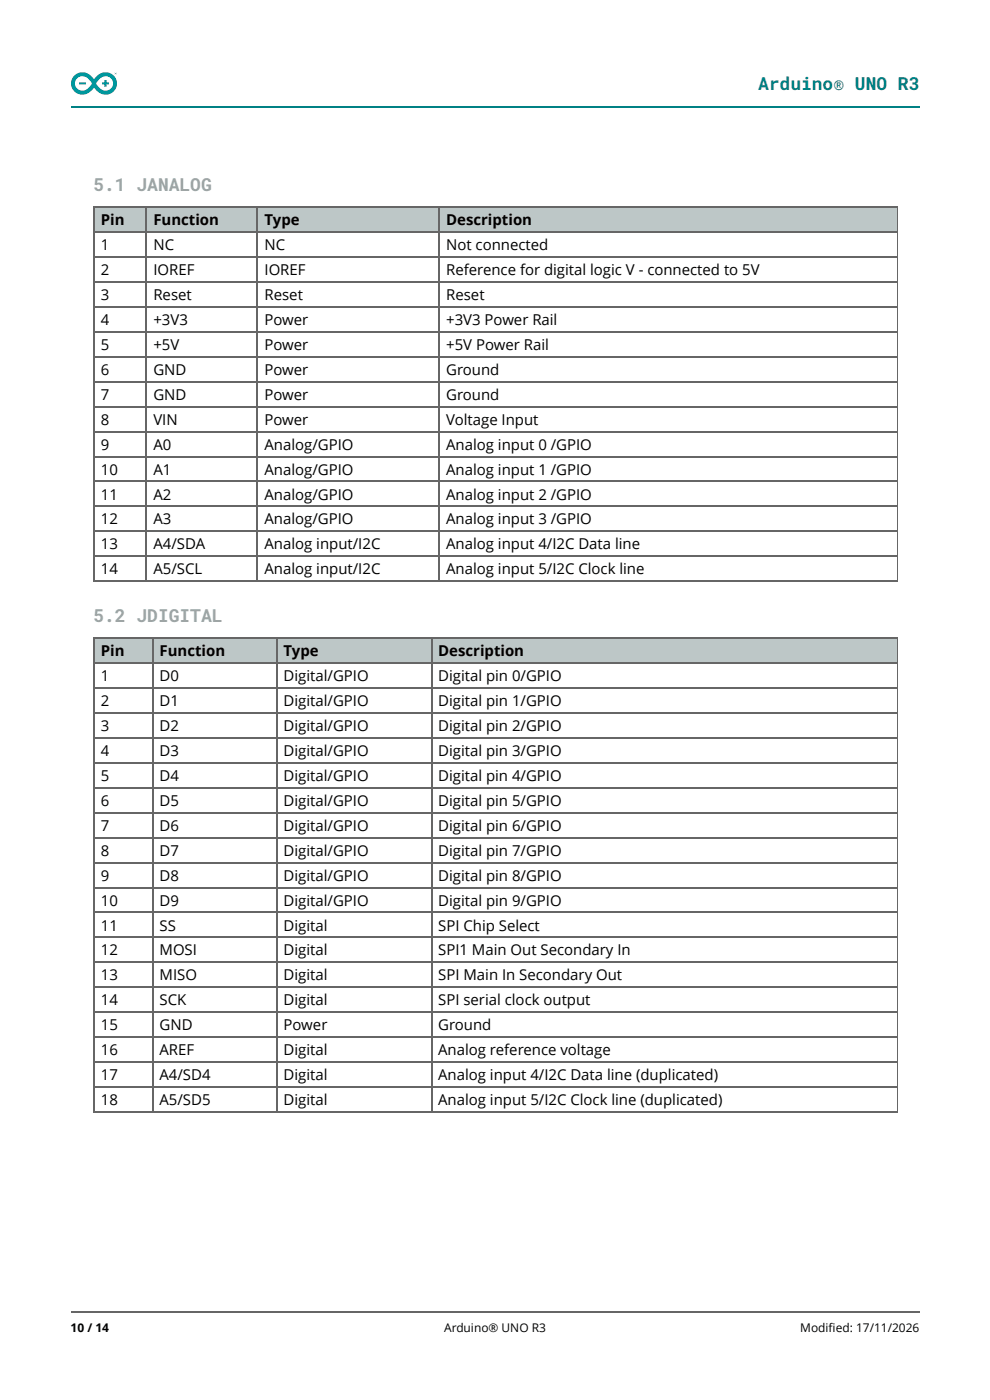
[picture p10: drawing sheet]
<svg xmlns="http://www.w3.org/2000/svg" width="210mm" height="297mm" viewBox="0 0 210 297" stroke-linecap="round" stroke-linejoin="round" font-family="sans-serif">
<defs><g id="words">
<text font-size="3.8" fill="#008184" x="161" y="19.1">Arduino® UNO R3</text>
<g font-size="3.8" fill="#95a5a6">
<text x="19.8" y="40.5">5.1 JANALOG</text>
<text x="19.8" y="132">5.2 JDIGITAL</text>
</g>
<g font-size="3.2">
<text x="21.4" y="47.9">Pin</text>
<text x="32.6" y="47.9">Function</text>
<text x="56.2" y="47.9">Type</text>
<text x="94.7" y="47.9">Description</text>
<text x="21.4" y="53.2">1</text>
<text x="32.6" y="53.2">NC</text>
<text x="56.2" y="53.2">NC</text>
<text x="94.7" y="53.2">Not connected</text>
<text x="21.4" y="58.5">2</text>
<text x="32.6" y="58.5">IOREF</text>
<text x="56.2" y="58.5">IOREF</text>
<text x="94.7" y="58.5">Reference for digital logic V - connected to 5V</text>
<text x="21.4" y="63.8">3</text>
<text x="32.6" y="63.8">Reset</text>
<text x="56.2" y="63.8">Reset</text>
<text x="94.7" y="63.8">Reset</text>
<text x="21.4" y="69.1">4</text>
<text x="32.6" y="69.1">+3V3</text>
<text x="56.2" y="69.1">Power</text>
<text x="94.7" y="69.1">+3V3 Power Rail</text>
<text x="21.4" y="74.3">5</text>
<text x="32.6" y="74.3">+5V</text>
<text x="56.2" y="74.3">Power</text>
<text x="94.7" y="74.3">+5V Power Rail</text>
<text x="21.4" y="79.6">6</text>
<text x="32.6" y="79.6">GND</text>
<text x="56.2" y="79.6">Power</text>
<text x="94.7" y="79.6">Ground</text>
<text x="21.4" y="84.9">7</text>
<text x="32.6" y="84.9">GND</text>
<text x="56.2" y="84.9">Power</text>
<text x="94.7" y="84.9">Ground</text>
<text x="21.4" y="90.2">8</text>
<text x="21.4" y="95.5">9</text>
<text x="32.6" y="90.2">VIN</text>
<text x="32.6" y="95.5">A0</text>
<text x="56.2" y="90.2">Power</text>
<text x="56.2" y="95.5">Analog/GPIO</text>
<text x="94.7" y="90.2">Voltage Input</text>
<text x="94.7" y="95.5">Analog input 0 /GPIO</text>
<text x="21.4" y="100.8">10</text>
<text x="32.6" y="100.8">A1</text>
<text x="56.2" y="100.8">Analog/GPIO</text>
<text x="94.7" y="100.8">Analog input 1 /GPIO</text>
<text x="21.4" y="106.1">11</text>
<text x="32.6" y="106.1">A2</text>
<text x="56.2" y="106.1">Analog/GPIO</text>
<text x="94.7" y="106.1">Analog input 2 /GPIO</text>
<text x="21.4" y="111.4">12</text>
<text x="32.6" y="111.4">A3</text>
<text x="56.2" y="111.4">Analog/GPIO</text>
<text x="94.7" y="111.4">Analog input 3 /GPIO</text>
<text x="21.4" y="116.7">13</text>
<text x="32.6" y="116.7">A4/SDA</text>
<text x="56.2" y="116.7">Analog input/I2C</text>
<text x="94.7" y="116.7">Analog input 4/I2C Data line</text>
<text x="21.4" y="122">14</text>
<text x="32.6" y="122">A5/SCL</text>
<text x="56.2" y="122">Analog input/I2C</text>
<text x="94.7" y="122">Analog input 5/I2C Clock line</text>
<text x="21.4" y="139.4">Pin</text>
<text x="33.9" y="139.4">Function</text>
<text x="60.2" y="139.4">Type</text>
<text x="93.1" y="139.4">Description</text>
<text x="21.4" y="144.7">1</text>
<text x="33.9" y="144.7">D0</text>
<text x="60.2" y="144.7">Digital/GPIO</text>
<text x="93.1" y="144.7">Digital pin 0/GPIO</text>
<text x="21.4" y="150">2</text>
<text x="21.4" y="155.3">3</text>
<text x="33.9" y="150">D1</text>
<text x="33.9" y="155.3">D2</text>
<text x="60.2" y="150">Digital/GPIO</text>
<text x="60.2" y="155.3">Digital/GPIO</text>
<text x="93.1" y="150">Digital pin 1/GPIO</text>
<text x="93.1" y="155.3">Digital pin 2/GPIO</text>
<text x="21.4" y="160.6">4</text>
<text x="33.9" y="160.6">D3</text>
<text x="60.2" y="160.6">Digital/GPIO</text>
<text x="93.1" y="160.6">Digital pin 3/GPIO</text>
<text x="21.4" y="165.9">5</text>
<text x="33.9" y="165.9">D4</text>
<text x="60.2" y="165.9">Digital/GPIO</text>
<text x="93.1" y="165.9">Digital pin 4/GPIO</text>
<text x="21.4" y="171.2">6</text>
<text x="33.9" y="171.2">D5</text>
<text x="60.2" y="171.2">Digital/GPIO</text>
<text x="93.1" y="171.2">Digital pin 5/GPIO</text>
<text x="21.4" y="176.5">7</text>
<text x="33.9" y="176.5">D6</text>
<text x="60.2" y="176.5">Digital/GPIO</text>
<text x="93.1" y="176.5">Digital pin 6/GPIO</text>
<text x="21.4" y="181.8">8</text>
<text x="33.9" y="181.8">D7</text>
<text x="60.2" y="181.8">Digital/GPIO</text>
<text x="93.1" y="181.8">Digital pin 7/GPIO</text>
<text x="21.4" y="187.1">9</text>
<text x="33.9" y="187.1">D8</text>
<text x="60.2" y="187.1">Digital/GPIO</text>
<text x="93.1" y="187.1">Digital pin 8/GPIO</text>
<text x="21.4" y="192.4">10</text>
<text x="21.4" y="197.6">11</text>
<text x="33.9" y="192.4">D9</text>
<text x="33.9" y="197.6">SS</text>
<text x="60.2" y="192.4">Digital/GPIO</text>
<text x="60.2" y="197.6">Digital</text>
<text x="93.1" y="192.4">Digital pin 9/GPIO</text>
<text x="93.1" y="197.6">SPI Chip Select</text>
<text x="21.4" y="202.9">12</text>
<text x="33.9" y="202.9">MOSI</text>
<text x="60.2" y="202.9">Digital</text>
<text x="93.1" y="202.9">SPI1 Main Out Secondary In</text>
<text x="21.4" y="208.2">13</text>
<text x="33.9" y="208.2">MISO</text>
<text x="60.2" y="208.2">Digital</text>
<text x="93.1" y="208.2">SPI Main In Secondary Out</text>
<text x="21.4" y="213.5">14</text>
<text x="33.9" y="213.5">SCK</text>
<text x="60.2" y="213.5">Digital</text>
<text x="93.1" y="213.5">SPI serial clock output</text>
<text x="21.4" y="218.8">15</text>
<text x="33.9" y="218.8">GND</text>
<text x="60.2" y="218.8">Power</text>
<text x="93.1" y="218.8">Ground</text>
<text x="21.4" y="224.1">16</text>
<text x="33.9" y="224.1">AREF</text>
<text x="60.2" y="224.1">Digital</text>
<text x="93.1" y="224.1">Analog reference voltage</text>
<text x="21.4" y="229.4">17</text>
<text x="33.9" y="229.4">A4/SD4</text>
<text x="60.2" y="229.4">Digital</text>
<text x="93.1" y="229.4">Analog input 4/I2C Data line (duplicated)</text>
<text x="21.4" y="234.7">18</text>
<text x="33.9" y="234.7">A5/SD5</text>
<text x="60.2" y="234.7">Digital</text>
<text x="93.1" y="234.7">Analog input 5/I2C Clock line (duplicated)</text>
</g>
<g font-size="2.5">
<text x="15" y="282.8">10 / 14</text>
<text x="94.3" y="282.8">Arduino® UNO R3</text>
<text x="169.9" y="282.8">Modifi ed: 17/11/2026</text>
</g>
</g></defs>
<g fill="#bdc7c7">
<path d="M20.1 44.2h11.1v5.3h-11.1z"/>
<path d="M31.2 44.2h23.6v5.3h-23.6z"/>
<path d="M54.8 44.2h38.6v5.3h-38.6z"/>
<path d="M93.4 44.2h97.2v5.3h-97.2z"/>
</g>
<g fill="none" stroke="#666" stroke-width=".26">
<path d="M19.8 44.1h170.8M19.8 49.3h170.8M19.8 54.6h170.8M19.8 59.9h170.8M20 43.9v79.7M31.1 43.9v79.7M54.6 43.9v79.7M93.3 43.9v79.7M19.8 65.2h170.8M19.8 70.5h170.8M19.8 75.8h170.8M19.8 81.1h170.8"/>
<path d="M19.8 86.4h170.8M19.8 91.7h170.8M19.8 97h170.8M19.8 102.3h170.8M19.8 107.6h170.8M19.8 112.8h170.8M19.8 118.1h170.8M19.8 123.4h170.8"/>
</g>
<path d="M190.6 43.9v79.7" fill="none" stroke="#666" stroke-width=".21"/>
<g fill="#bdc7c7">
<path d="M20.1 135.5h12.4v5.3h-12.4z"/>
<path d="M32.5 135.5h26.2v5.3h-26.2z"/>
<path d="M58.7 135.5h32.8v5.3h-32.8z"/>
<path d="M91.5 135.5h99.1v5.3h-99.1z"/>
</g>
<g fill="none" stroke="#666" stroke-width=".26">
<path d="M19.8 135.6h170.8M20 135.5v100.8M32.4 135.5v100.8M58.9 135.5v100.8M91.7 135.5v100.8M19.8 140.9h170.8M19.8 146.2h170.8M19.8 151.5h170.8M19.8 156.8h170.8M19.8 162.1h170.8M19.8 167.3h170.8M19.8 172.6h170.8"/>
<path d="M19.8 177.9h170.8M19.8 183.2h170.8M19.8 188.5h170.8M19.8 193.8h170.8M19.8 199.1h170.8M19.8 204.4h170.8M19.8 209.7h170.8M19.8 215h170.8M19.8 220.3h170.8M19.8 225.6h170.8M19.8 230.8h170.8M19.8 236.1h170.8"/>
</g>
<path d="M190.6 135.5v100.8" fill="none" stroke="#666" stroke-width=".21"/>
<path d="M15.1 22.6h180.2" fill="none" stroke="#008184" stroke-width=".26"/>
<path d="M15.6 16.2a2.46 2.46 0 0 0 .6 3.5 2.46 2.46 0 0 0 3.5-.8l.3-.3a2.53 2.53 0 0 0 3 1.4 2.53 2.53 0 0 0 1.8-2.8 2.57 2.57 0 0 0-2.3-1.9 2.57 2.57 0 0 0-2.5 1.6 2.64 2.64 0 0 0-4.4-.7zM16.2 16.8a1.85 1.85 0 0 1 3.1 .6l.2 .3a2.07 2.07 0 0 1-3 1.3 1.51 1.51 0 0 1-.3-2.2zM21.2 16.7l-.8 1a2.06 2.06 0 0 0 3 1.3 1.58 1.58 0 0 0 .1-2.4 1.58 1.58 0 0 0-2.3 .1zM16.8 17.5h1.5v.4h-1.5zM21.7 17.5h.5v-.5h.4v.5h.5v.4h-.5v.5h-.4v-.5h-.5zM24.2 15.6a.3 .3 0 0 1 .6 0 .3 .3 0 0 1-.6 0zM24.4 15.4v.4v-.1l.2 .1v-.3zM24.3 15.6a.22 .22 0 0 0 .4 0 .22 .22 0 0 0-.4 0zM24.4 15.5l.1 .1z" fill-rule="evenodd" fill="#00979d"/>
<path d="M15.1 278.7h180.2" fill="none" stroke="#666" stroke-width=".26"/>
<use href="#words"/>
</svg>
